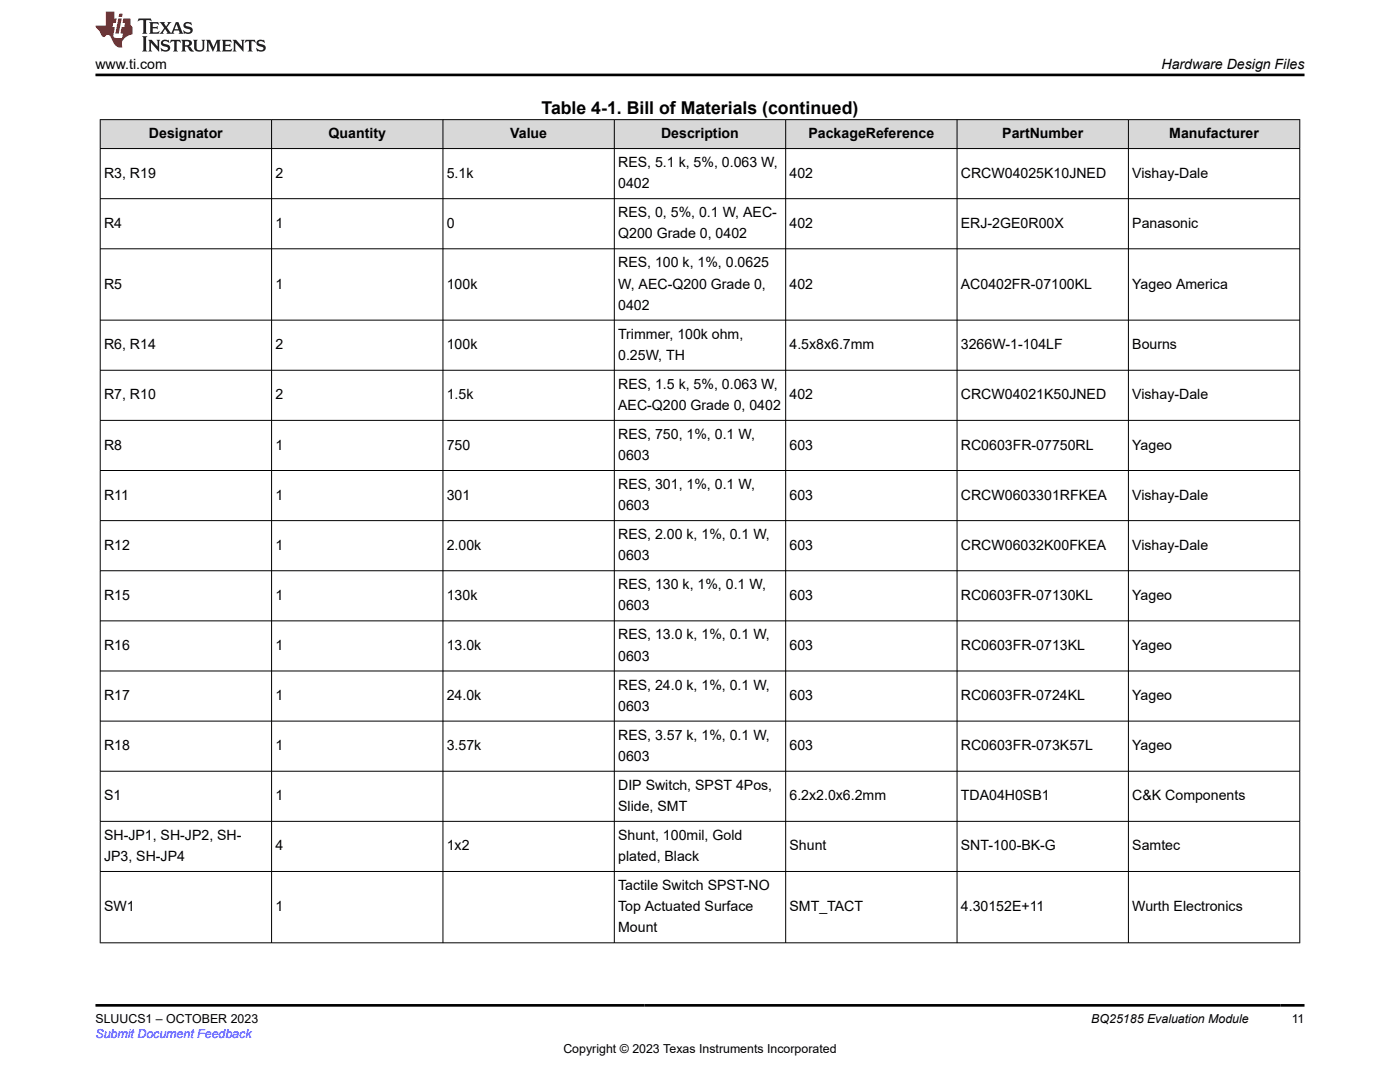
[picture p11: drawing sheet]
<svg xmlns="http://www.w3.org/2000/svg" width="279mm" height="216mm" viewBox="0 0 279 216" stroke-linecap="round" stroke-linejoin="round" font-family="sans-serif">
<defs><g id="words">
<text font-size="3.5" x="108.1" y="22.7">Table 4-1. Bill of Materials (continued)</text>
<g font-size="2.8">
<text x="19" y="13.8">www.ti.com</text>
<text x="231.8" y="13.8">Hardware Design Files</text>
<text x="29.7" y="27.6">Designator</text>
<text x="65.6" y="27.6">Quantity</text>
<text x="101.8" y="27.6">Value</text>
<text x="131.9" y="27.6">Description</text>
<text x="161.3" y="27.6">PackageReference</text>
<text x="200" y="27.6">PartNumber</text>
<text x="233.4" y="27.6">Manufacturer</text>
<text x="20.8" y="35.5">R3, R19</text>
<text x="55" y="35.5">2</text>
<text x="89.2" y="35.5">5.1k</text>
<text x="123.4" y="33.3">RES, 5.1 k, 5%, 0.063 W,</text>
<text x="157.6" y="35.5">402</text>
<text x="191.8" y="35.5">CRCW04025K10JNED</text>
<text x="226" y="35.5">Vishay-Dale</text>
<text x="123.4" y="37.6">0402</text>
<text x="20.8" y="45.5">R4</text>
<text x="55" y="45.5">1</text>
<text x="89.2" y="45.5">0</text>
<text x="123.4" y="43.3">RES, 0, 5%, 0.1 W, AEC-</text>
<text x="123.4" y="47.6">Q200 Grade 0, 0402</text>
<text x="157.6" y="45.5">402</text>
<text x="191.8" y="45.5">ERJ-2GE0R00X</text>
<text x="226" y="45.5">Panasonic</text>
<text x="123.4" y="53.3">RES, 100 k, 1%, 0.0625</text>
<text x="20.8" y="57.6">R5</text>
<text x="55" y="57.6">1</text>
<text x="89.2" y="57.6">100k</text>
<text x="123.4" y="57.6">W, AEC-Q200 Grade 0,</text>
<text x="157.6" y="57.6">402</text>
<text x="191.8" y="57.6">AC0402FR-07100KL</text>
<text x="226" y="57.6">Yageo America</text>
<text x="123.4" y="61.8">0402</text>
<text x="20.8" y="69.7">R6, R14</text>
<text x="55" y="69.7">2</text>
<text x="89.2" y="69.7">100k</text>
<text x="123.4" y="67.6">Trimmer, 100k ohm,</text>
<text x="123.4" y="71.8">0.25W, TH</text>
<text x="157.6" y="69.7">4.5x8x6.7mm</text>
<text x="191.8" y="69.7">3266W-1-104LF</text>
<text x="226" y="69.7">Bourns</text>
<text x="123.4" y="77.6">RES, 1.5 k, 5%, 0.063 W,</text>
<text x="20.8" y="79.7">R7, R10</text>
<text x="55" y="79.7">2</text>
<text x="89.2" y="79.7">1.5k</text>
<text x="123.4" y="81.8">AEC-Q200 Grade 0, 0402</text>
<text x="157.6" y="79.7">402</text>
<text x="191.8" y="79.7">CRCW04021K50JNED</text>
<text x="226" y="79.7">Vishay-Dale</text>
<text x="20.8" y="89.7">R8</text>
<text x="55" y="89.7">1</text>
<text x="89.2" y="89.7">750</text>
<text x="123.4" y="87.6">RES, 750, 1%, 0.1 W,</text>
<text x="157.6" y="89.7">603</text>
<text x="191.8" y="89.7">RC0603FR-07750RL</text>
<text x="226" y="89.7">Yageo</text>
<text x="123.4" y="91.8">0603</text>
<text x="20.8" y="99.7">R11</text>
<text x="55" y="99.7">1</text>
<text x="89.2" y="99.7">301</text>
<text x="123.4" y="97.6">RES, 301, 1%, 0.1 W,</text>
<text x="123.4" y="101.8">0603</text>
<text x="157.6" y="99.7">603</text>
<text x="191.8" y="99.7">CRCW0603301RFKEA</text>
<text x="226" y="99.7">Vishay-Dale</text>
<text x="123.4" y="107.6">RES, 2.00 k, 1%, 0.1 W,</text>
<text x="20.8" y="109.7">R12</text>
<text x="55" y="109.7">1</text>
<text x="89.2" y="109.7">2.00k</text>
<text x="123.4" y="111.8">0603</text>
<text x="157.6" y="109.7">603</text>
<text x="191.8" y="109.7">CRCW06032K00FKEA</text>
<text x="226" y="109.7">Vishay-Dale</text>
<text x="20.8" y="119.7">R15</text>
<text x="55" y="119.7">1</text>
<text x="89.2" y="119.7">130k</text>
<text x="123.4" y="117.6">RES, 130 k, 1%, 0.1 W,</text>
<text x="157.6" y="119.7">603</text>
<text x="191.8" y="119.7">RC0603FR-07130KL</text>
<text x="226" y="119.7">Yageo</text>
<text x="123.4" y="121.8">0603</text>
<text x="20.8" y="129.7">R16</text>
<text x="55" y="129.7">1</text>
<text x="89.2" y="129.7">13.0k</text>
<text x="123.4" y="127.6">RES, 13.0 k, 1%, 0.1 W,</text>
<text x="123.4" y="131.8">0603</text>
<text x="157.6" y="129.7">603</text>
<text x="191.8" y="129.7">RC0603FR-0713KL</text>
<text x="226" y="129.7">Yageo</text>
<text x="123.4" y="137.6">RES, 24.0 k, 1%, 0.1 W,</text>
<text x="20.8" y="139.7">R17</text>
<text x="55" y="139.7">1</text>
<text x="89.2" y="139.7">24.0k</text>
<text x="123.4" y="141.8">0603</text>
<text x="157.6" y="139.7">603</text>
<text x="191.8" y="139.7">RC0603FR-0724KL</text>
<text x="226" y="139.7">Yageo</text>
<text x="20.8" y="149.7">R18</text>
<text x="55" y="149.7">1</text>
<text x="89.2" y="149.7">3.57k</text>
<text x="123.4" y="147.6">RES, 3.57 k, 1%, 0.1 W,</text>
<text x="157.6" y="149.7">603</text>
<text x="191.8" y="149.7">RC0603FR-073K57L</text>
<text x="226" y="149.7">Yageo</text>
<text x="123.4" y="151.8">0603</text>
<text x="20.8" y="159.7">S1</text>
<text x="55" y="159.7">1</text>
<text x="123.4" y="157.6">DIP Switch, SPST 4Pos,</text>
<text x="123.4" y="161.8">Slide, SMT</text>
<text x="157.6" y="159.7">6.2x2.0x6.2mm</text>
<text x="191.8" y="159.7">TDA04H0SB1</text>
<text x="226" y="159.7">C&amp;K Components</text>
<text x="20.8" y="167.6">SH-JP1, SH-JP2, SH-</text>
<text x="123.4" y="167.6">Shunt, 100mil, Gold</text>
<text x="20.8" y="171.8">JP3, SH-JP4</text>
<text x="55" y="169.7">4</text>
<text x="89.2" y="169.7">1x2</text>
<text x="123.4" y="171.8">plated, Black</text>
<text x="157.6" y="169.7">Shunt</text>
<text x="191.8" y="169.7">SNT-100-BK-G</text>
<text x="226" y="169.7">Samtec</text>
<text x="123.4" y="177.6">Tactile Switch SPST-NO</text>
<text x="20.8" y="181.8">SW1</text>
<text x="55" y="181.8">1</text>
<text x="123.4" y="181.8">Top Actuated Surface</text>
<text x="157.6" y="181.8">SMT_TACT</text>
<text x="191.8" y="181.8">4.30152E+11</text>
<text x="226" y="181.8">Wurth Electronics</text>
<text x="123.4" y="186.1">Mount</text>
</g>
<g font-size="2.5">
<text x="19" y="204.1">SLUUCS1 – OCTOBER 2023</text>
<text x="217.8" y="204.1">BQ25185 Evaluation Module</text>
<text x="257.8" y="204.1">11</text>
<text x="112.4" y="210">Copyright © 2023 Texas Instruments Incorporated</text>
</g>
<text font-size="2.5" fill="#00f" x="19" y="207.1">Submit Document Feedback</text>
</g></defs>
<g fill="#d8d8d8">
<path d="M20 23.9h239.4v5.7h-239.4z" fill-rule="evenodd"/>
<path d="M20.1 23.9h34v5.7h-34z" fill-rule="evenodd"/>
<path d="M54.3 23.9h34v5.7h-34z" fill-rule="evenodd"/>
<path d="M88.5 23.9h34v5.7h-34z" fill-rule="evenodd"/>
<path d="M122.7 23.9h34v5.7h-34z" fill-rule="evenodd"/>
<path d="M156.9 23.9h34v5.7h-34z" fill-rule="evenodd"/>
<path d="M191.1 23.9h34v5.7h-34z" fill-rule="evenodd"/>
<path d="M225.3 23.9h34v5.7h-34z" fill-rule="evenodd"/>
</g>
<g fill="none" stroke="#000" stroke-width=".2">
<path d="M19.9 23.9h239.6M19.9 29.6h239.6M19.9 39.6h239.6M20 23.8v164.4M54.2 23.8v164.4M88.4 23.8v164.4M122.6 23.8v164.4M156.8 23.8v164.4M191 23.8v164.4M225.2 23.8v164.4M259.4 23.8v164.4M19.9 49.6h239.6"/>
<path d="M19.9 63.9h239.6M19.9 73.9h239.6M19.9 83.9h239.6M19.9 93.9h239.6M19.9 103.9h239.6M19.9 113.9h239.6M19.9 123.9h239.6M19.9 133.9h239.6M19.9 143.9h239.6M19.9 153.9h239.6M19.9 163.9h239.6M19.9 173.9h239.6"/>
<path d="M19.9 188.1h239.6"/>
</g>
<path d="M27.7 3.7l-.2 .6 .5-.3h.6v.2v2.2l-.2 .3h1l-.2-.3v-2.2v-.2h.5l.5 .3-.1-.6zM29.8 4.4l.2 .4v1.6l-.2 .3h1.9l.1-.6a1.08 1.08 0 0 1-1.3 .2v-.6h.6l.4 .1v-.6l-.4 .2h-.6v-.6l.2-.1a1 1 0 0 1 1 .3l-.1-.6zM31.8 4.4l1 1.2-1 1.1h.9l-.2-.2 .4-.7 .5 .7-.2 .2h1.6l-.2-.2 .1-.4h1l.1 .4-.1 .2h.9l-.2-.3-.8-2h-.5l-1 2.2-.8-1.1 .9-1.1h-.8l.2 .2-.5 .7-.3-.7 .1-.2zM35.2 4.8l.4 1h-.8zM36.8 4.6a.65 .65 0 0 0-.2 .7 .65 .65 0 0 0 .6 .4l.7 .2 .1 .2a.79 .79 0 0 1-.7 .4 .79 .79 0 0 1-.7-.5l.1 .7 .2-.1a.93 .93 0 0 0 1.1 .1 .93 .93 0 0 0 .4-.9 1.46 1.46 0 0 0-1.2-.6l-.1-.4a1.09 1.09 0 0 1 1.2 .2l-.2-.6-.1 .1-.6-.1zM28.4 7.2l.2 .4v2.3l-.2 .4h1l-.2-.4v-2.3l.2-.4zM29.6 7.9l.2 .4v1.6l-.2 .4h.8l-.3-.4v-1.4l1.7 1.8v-2l.2-.4h-.8l.2 .3 .1 1.1-1.2-1.4zM32.3 8.1a.65 .65 0 0 0-.2 .7 .65 .65 0 0 0 .7 .4l.6 .2 .1 .3a.79 .79 0 0 1-.7 .3 .79 .79 0 0 1-.7-.5l.1 .8 .2-.1a.93 .93 0 0 0 1.1 0 .93 .93 0 0 0 .4-.9 1.46 1.46 0 0 0-1.2-.6l-.1-.4a1.09 1.09 0 0 1 1.2 .2l-.2-.6-.1 .1-.6-.1zM34.1 7.9l-.1 .7a.63 .63 0 0 1 .7-.4l.1 1.7-.3 .4h1l-.2-.4v-1.7a.66 .66 0 0 1 .8 .4l-.1-.7zM36.2 7.9l.2 .4v1.6l-.2 .4h.9l-.2-.2v-.8l.5 .1 .1 .1a.79 .79 0 0 0 1.2 .7l-1-1a.61 .61 0 0 0 .6-.6 .61 .61 0 0 0-.5-.6zM36.9 8.3l.2-.1a.47 .47 0 0 1 .5 .1 .47 .47 0 0 1 .1 .5l-.2 .2h-.6zM38.5 7.9l.2 .3a2.27 2.27 0 0 0 .4 1.9 1.04 1.04 0 0 0 1.7-.6v-1.3l.2-.3h-.8l.2 .4v1.2a.6 .6 0 0 1-.6 .5 .6 .6 0 0 1-.6-.5v-1.2l.3-.4zM41.1 7.9l.2 .4v1.6l-.2 .4h.7l-.2-.4v-1.5l.9 1.9 .8-1.9v1.5l-.2 .4h1l-.3-.4v-1.6l.3-.4h-.8l-.7 1.6-.7-1.6zM44.3 7.9l.2 .4v1.6l-.2 .4h1.9l.1-.6a1.09 1.09 0 0 1-1.3 .1v-.6h.6l.4 .2v-.7l-.4 .2h-.6v-.5l.2-.2a1.01 1.01 0 0 1 1 .3l-.1-.6zM46.4 7.9l.3 .4v1.6l-.3 .4h.8l-.2-.4v-1.4l1.6 1.8v-2l.2-.4h-.7l.2 .3v1.1l-1.2-1.4zM49 7.9l-.1 .7a.63 .63 0 0 1 .8-.4v1.7l-.3 .4h1l-.2-.4v-1.7a.66 .66 0 0 1 .8 .4l-.1-.7zM51.4 8.1a.65 .65 0 0 0-.2 .7 .65 .65 0 0 0 .6 .4l.6 .2 .2 .3a.79 .79 0 0 1-.8 .3 .79 .79 0 0 1-.6-.5l.1 .8 .2-.1a.93 .93 0 0 0 1 0 .93 .93 0 0 0 .5-.9 1.46 1.46 0 0 0-1.3-.6l-.1-.4a1.09 1.09 0 0 1 1.3 .2l-.2-.6-.2 .1-.5-.1z" fill="#231f20"/>
<path d="M21.1 2.3v2.8h-2.1l.1 .4 .9 .9a.95 .95 0 0 0 .9 .9 .59 .59 0 0 1 .6-.3 .59 .59 0 0 1 .5 .3l.4 .8a1.59 1.59 0 0 0 2.1 1.3 1.61 1.61 0 0 1 1-2.2l1-.4-.1-1.4a1.59 1.59 0 0 1-.4-1.7h-1.4l-.2 .9h.5l-.1 .8h-.5l-.2 1v.3h.4l-.2 .9h-.6a.73 .73 0 0 1-1.1-.6l.3-1.6h-.5l.2-.8h.5l.2-.9h-.5v-1.4zM23.6 3.7l-.6 3h.7l.6-3zM23.8 2.7l-.1 .7h.7l.1-.7z" fill="#ed1c24"/>
<path d="M19 15h241.3M19 200.6h241.3" fill="none" stroke="#000" stroke-width=".53"/>
<use href="#words"/>
</svg>
